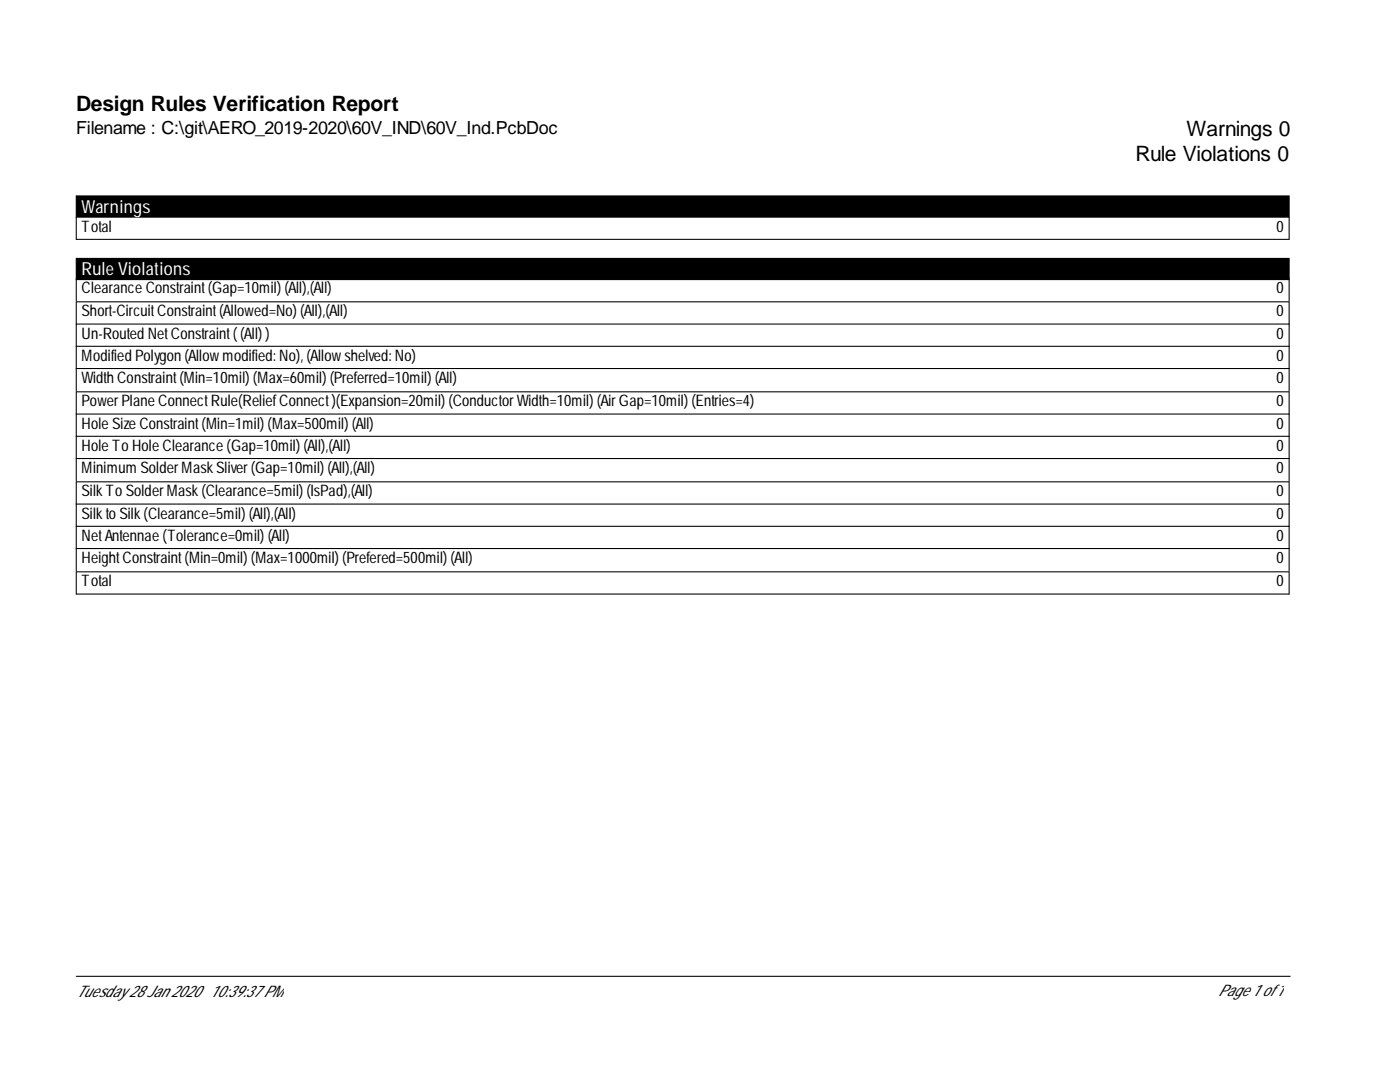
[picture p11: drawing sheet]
<svg xmlns="http://www.w3.org/2000/svg" width="279mm" height="216mm" viewBox="0 0 279 216" stroke-linecap="round" stroke-linejoin="round" font-family="sans-serif">
<defs><g id="words">
<g font-size="4.2">
<text x="15.2" y="22.2">Design Rules Verification Report</text>
<text x="236.8" y="27.1">Warnings 0</text>
<text x="226.6" y="32.1">Rule Violations 0</text>
</g>
<text font-size="3.6" x="15.2" y="26.7">Filename : C:\git\AERO_2019-2020\60V_IND\60V_Ind.PcbDoc</text>
<g font-size="3.6" fill="#fff">
<text x="16.3" y="42.4">Warnings</text>
<text x="16.3" y="54.9">Rule Violations</text>
</g>
<g font-size="3.2">
<text x="16.3" y="46.2">Total</text>
<text x="254.7" y="46.2">0</text>
<text x="16.3" y="58.5">ClearanceConstraint(Gap=10mil) (All),(All)</text>
<text x="254.7" y="58.5">0</text>
<text x="16.3" y="63.1">Short-CircuitConstraint(Allowed=No) (All),(All)</text>
<text x="254.7" y="63.1">0</text>
<text x="16.3" y="67.6">Un-RoutedNetConstraint((All) )</text>
<text x="254.7" y="67.6">0</text>
<text x="16.3" y="72">ModifiedPolygon(Allowmodified: No), (Allowshelved: No)</text>
<text x="16.3" y="76.5">WidthConstraint(Min=10mil) (Max=60mil) (Preferred=10mil) (All)</text>
<text x="254.7" y="72">0</text>
<text x="254.7" y="76.5">0</text>
<text x="16.3" y="81.1">PowerPlaneConnectRule(ReliefConnect)(Expansion=20mil) (ConductorWidth=10mil) (AirGap=10mil) (Entries=4)</text>
<text x="254.7" y="81.1">0</text>
<text x="16.3" y="85.5">HoleSizeConstraint(Min=1mil) (Max=500mil) (All)</text>
<text x="16.3" y="90">HoleToHoleClearance(Gap=10mil) (All),(All)</text>
<text x="254.7" y="85.5">0</text>
<text x="254.7" y="90">0</text>
<text x="16.3" y="94.4">MinimumSolderMaskSliver(Gap=10mil) (All),(All)</text>
<text x="254.7" y="94.4">0</text>
<text x="16.3" y="99.1">SilkToSolderMask(Clearance=5mil) (IsPad),(All)</text>
<text x="254.7" y="99.1">0</text>
<text x="16.3" y="103.5">SilktoSilk(Clearance=5mil) (All),(All)</text>
<text x="16.3" y="107.9">NetAntennae(Tolerance=0mil) (All)</text>
<text x="254.7" y="103.5">0</text>
<text x="254.7" y="107.9">0</text>
<text x="16.3" y="112.4">HeightConstraint(Min=0mil) (Max=1000mil) (Prefered=500mil) (All)</text>
<text x="254.7" y="112.4">0</text>
<text x="16.3" y="117">Total</text>
<text x="254.7" y="117">0</text>
<text x="15.2" y="199">Tuesday28Jan2020</text>
<text x="41.9" y="199">10:39:37PM</text>
<text x="243.1" y="198.8">Page1 of1</text>
</g>
</g></defs>
<path d="M15.2 39.1h242.1v4.2h-242.1zM15.2 51.6h242.1v4.2h-242.1z" fill="#000" stroke="#000" stroke-width=".21"/>
<g fill="none" stroke="#000" stroke-width=".21">
<path d="M15.2 43.3v4.5h242.1v-4.5M15.2 55.6v4.4M257.3 55.6v4.4M15.2 78v-17.8h242.1v17.8M15.2 64.7h242.1M15.2 69.1h242.1M15.2 73.5h242.1M15.2 95.9v-17.7h242.1v17.7M15.2 82.6h242.1M15.2 87.1h242.1M15.2 91.5h242.1M15.2 113.9v-17.8h242.1v17.8"/>
<path d="M15.2 114.1h242.1v4.4h-242.1zM15.2 100.6h242.1M15.2 105h242.1M15.2 109.5h242.1M15.2 194.8h242.3"/>
</g>
<use href="#words"/>
</svg>
